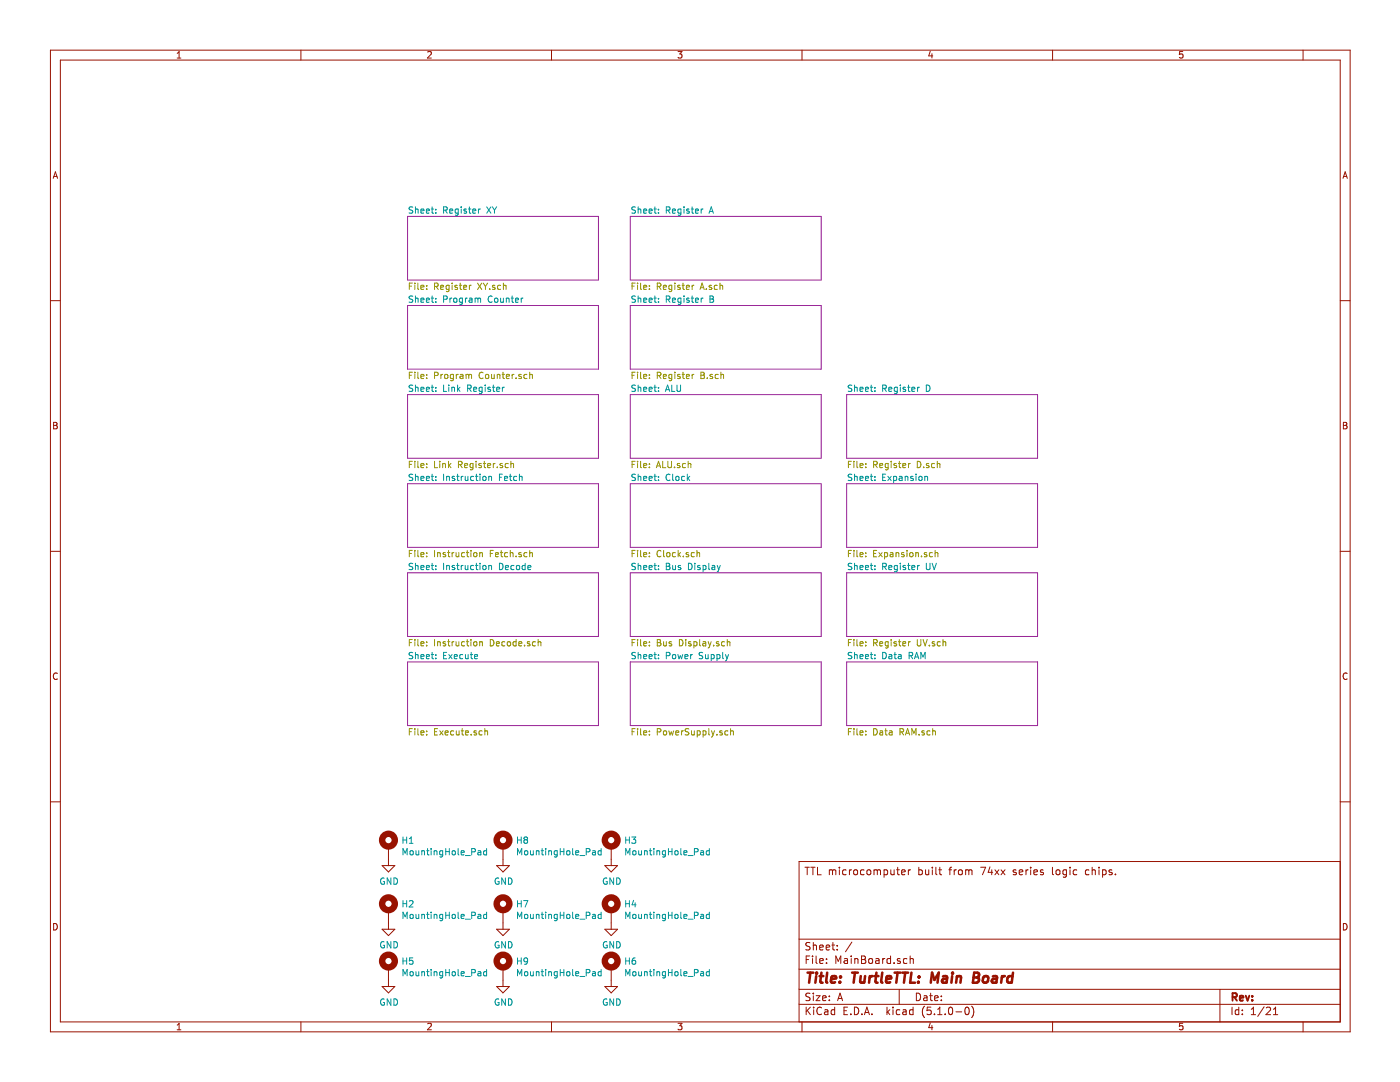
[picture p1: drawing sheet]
<svg xmlns="http://www.w3.org/2000/svg" width="279mm" height="216mm" viewBox="0 0 279 216" stroke-linecap="round" stroke-linejoin="round" font-family="sans-serif">
<g fill="none" stroke="#982296" stroke-width=".2">
<path d="M81.3 43.2h38.1v12.7h-38.1zM125.8 43.2h38.1v12.7h-38.1zM81.3 78.7h38.1v12.7h-38.1zM81.3 61h38.1v12.7h-38.1zM125.8 78.7h38.1v12.7h-38.1zM125.8 61h38.1v12.7h-38.1zM169 78.7h38.1v12.7h-38.1zM81.3 96.5h38.1v12.7h-38.1zM125.8 96.5h38.1v12.7h-38.1zM169 96.5h38.1v12.7h-38.1zM81.3 114.3h38.1v12.7h-38.1zM125.8 114.3h38.1v12.7h-38.1z"/>
<path d="M169 114.3h38.1v12.7h-38.1zM81.3 132.1h38.1v12.7h-38.1zM125.8 132.1h38.1v12.7h-38.1zM169 132.1h38.1v12.7h-38.1z"/>
</g>
<g fill="none" stroke="#009596" stroke-width=".2">
<path d="M82.4 59.1h-.5l-.2 .1v.3l.6 .3 .1 .3-.3 .2h-.5M82.4 41.4l-.5-.1-.2 .1v.4l.6 .2 .1 .3-.3 .2h-.5M82.9 41.3v1.2M82.9 59.1v1.2M82.9 41.8h.5v.7M82.9 59.6l.5-.1v.8M84 59.9l.6-.1-.1-.3h-.3l-.2 .2 .1 .6h.4M84 42.1l.6-.1-.1-.2-.3-.1-.2 .2 .1 .6h.4M85.1 59.9l.6-.1-.1-.3h-.3l-.2 .2v.6h.5M85.1 42.1l.6-.1-.1-.2-.3-.1-.2 .2v.6h.5M86.1 59.5h.4M86.1 41.7h.4"/>
<path d="M86.2 59.1v1l.3 .2M86.2 41.3v1.1l.3 .1M87 41.8v.1M87 42.4v.1M87 59.5v.2M88.5 59.7l.7-.1v-.4l-.7-.1v1.2M88.5 41.9l.7-.1v-.4l-.7-.1v1.2M88.8 41.9l.5 .6M89.7 42.1l.7-.1-.1-.2-.4-.1-.2 .2 .1 .6h.5M89.8 59.5v.8M90.2 59.5l-.4 .2M90.6 59.6l.2-.1 .3 .1 .1 .5-.1 .2-.5-.1z"/>
<path d="M91.4 41.8l-.3-.1-.3 .2 .2 .6h.4M91.4 41.7v1l-.2 .3-.3-.1M92.1 41.3v.1M92.1 41.7v.8M92.3 59.5h-.4l-.2 .2 .1 .6h.5M92.3 59.5l-.1 1.1-.1 .2-.3-.1M92.9 59.5v.8M93.1 41.8l-.3-.1-.2 .2v.2l.5 .1v.3h-.5M93.2 59.5l-.3 .2M93.5 41.7h.5M93.7 59.5h.5v.8M93.7 41.3v1.1l.3 .1"/>
<path d="M94.2 59.8l-.6 .2 .1 .3h.5M94.3 42.1l.7-.1-.1-.2-.4-.1-.2 .2 .1 .6h.5M94.8 59.6l.4-.1 .2 .2M94.8 59.5v.8M95.4 59.7l.2-.2h.3v.8M95.4 59.7v.6M95.5 41.7v.8M95.9 41.7l-.4 .2M97.1 41.3l.9 1.2M98 41.3l-.9 1.2M98.2 59.2a.56 .56 0 0 0-.8 .5 .56 .56 0 0 0 .8 .5M98.3 41.3l.4 .6"/>
<path d="M98.7 41.9v.6M98.8 59.5h.3l.3 .2-.2 .6h-.3l-.2-.2zM99.1 41.3l-.4 .6M99.9 59.5l.1 .8 .5-.1M100.5 59.5v.8M101 59.6l.5-.1 .1 .8M101 59.5v.8M102 59.5h.5M102.2 59.1v1l.3 .2M102.9 59.9l.6-.1-.1-.3h-.3l-.2 .2v.6h.5M104 59.5v.8M104.4 59.5l-.4 .2"/>
<path d="M126.8 59.1h-.5l-.2 .1v.3l.6 .3 .1 .3-.2 .2h-.5M126.8 41.4l-.5-.1-.2 .1v.4l.6 .2 .1 .3-.2 .2h-.5M127.4 59.6l.4-.1 .1 .8M127.4 41.3v1.2M127.4 59.1v1.2M127.4 41.8h.4l.1 .7M128.5 59.9l.6-.1-.1-.3h-.4l-.1 .2v.6h.5M128.5 42.1l.6-.1-.1-.2-.4-.1-.1 .2v.6h.5M129.5 59.9l.7-.1-.1-.3h-.4l-.2 .2 .1 .6h.5M129.5 42.1l.7-.1-.1-.2-.4-.1-.2 .2 .1 .6h.5M130.5 59.5h.5M130.5 41.7h.5"/>
<path d="M130.7 59.1v1l.3 .2M130.7 41.3v1.1l.3 .1M131.4 42.4v.1M131.4 41.8v.1M131.4 59.5v.2M133 59.7l.7-.1v-.4l-.7-.1v1.2M133 41.9l.7-.1v-.4l-.7-.1v1.2M133.3 41.9l.4 .6M133.3 59.7l.4 .6M134.2 59.9l.6-.1v-.3h-.4l-.2 .2v.6h.6M134.2 42.1l.6-.1v-.2l-.4-.1-.2 .2v.6h.6M135.9 59.5h-.4l-.2 .2 .1 .6h.5"/>
<path d="M135.9 59.5v1l-.3 .3-.3-.1M135.9 41.8l-.4-.1-.2 .2 .1 .6h.5M135.9 41.7v1l-.3 .3-.3-.1M136.5 41.3v.1M136.5 41.7v.8M136.5 59.1v.1M136.5 59.5v.8M137.5 59.5h-.3l-.2 .2 .1 .1 .4 .2v.3h-.5M137.5 41.8l-.3-.1-.2 .2 .1 .2 .4 .1v.3h-.5M138 59.5h.4M138 41.7h.4M138.1 59.1v1l.3 .2"/>
<path d="M138.1 41.3v1.1l.3 .1M138.8 59.9l.6-.1-.1-.3h-.3l-.2 .2v.6h.5M138.8 42.1l.6-.1-.1-.2-.3-.1-.2 .2v.6h.5M139.9 41.7v.8M139.9 59.5v.8M140.3 59.5l-.4 .2M140.3 41.7l-.4 .2M141.5 42.5l.4-1.2 .5 1.2M141.6 42.2h.6M141.7 59.1h.4l.3 .2-.3 .4 .3 .2-.1 .4h-.6zM141.7 59.7h.4M82.4 76.9l-.5-.1-.2 .2v.3l.6 .3 .1 .3-.3 .2h-.5"/>
<path d="M82.9 77.4l.5-.1v.8M82.9 76.8v1.3M84 77.7l.6-.1-.1-.3h-.3l-.2 .1 .1 .7h.4M85.1 77.7l.6-.1-.1-.3h-.3l-.2 .1v.7h.5M86.1 77.3h.4M86.2 76.8v1.1l.3 .2M87 60.2v.1M87 77.3v.1M87 78v.1M88.5 76.8v1.3h.6M89.6 76.8v.2M89.6 77.3v.8"/>
<path d="M90.2 77.4l.5-.1v.8M90.2 77.3v.8M91.3 76.8v1.3M91.4 77.6l.4 .5M91.8 77.3l-.5 .4M93.3 77.5l.7-.1v-.4l-.7-.2v1.3M93.6 77.5l.4 .6M94.5 77.7l.6-.1v-.3h-.4l-.2 .1 .1 .7h.5M96.2 77.3h-.3l-.3 .2 .1 .6h.5M96.2 77.3v1l-.2 .2h-.3M96.8 76.8v.2M96.8 77.3v.8"/>
<path d="M97.8 77.3h-.3l-.1 .1v.2l.4 .1v.4h-.4M98.3 77.3h.5M98.5 76.8v1.1l.3 .2M99.1 77.7l.6-.1v-.3h-.4l-.2 .1 .1 .7h.5M100.3 77.3v.8M100.6 77.3l-.3 .2M126.8 76.9l-.5-.1-.2 .2v.3l.6 .3 .1 .3-.2 .2h-.5M127.4 77.4l.4-.1 .1 .8M127.4 76.8v1.3M128.5 77.7l.6-.1-.1-.3h-.4l-.1 .1v.7h.5M129.5 77.7l.7-.1-.1-.3h-.4l-.2 .1 .1 .7h.5M130.5 77.3h.5"/>
<path d="M130.7 76.8v1.1l.3 .2M131.4 60.2v.1M131.4 77.3v.1M131.4 78v.1M132.8 78.1l.4-1.3 .5 1.3M132.9 77.7h.6M134.1 76.8v1.3h.6M135.1 76.8v1.1l.2 .2h.4l.1-.2v-1.1M170 76.9l-.5-.1-.2 .2v.3l.6 .3 .1 .3-.2 .2h-.5M170.5 76.8v1.3M170.5 77.4l.5-.1 .1 .8M171.6 77.7l.6-.1v-.3h-.4l-.2 .1 .1 .7h.5"/>
<path d="M172.7 77.7l.6-.1v-.3h-.4l-.2 .1 .1 .7h.5M173.7 77.3h.5M173.9 76.8v1.1l.3 .2M174.6 78v.1M174.6 77.3v.1M176.2 77.5l.6-.1v-.4l-.6-.2v1.3M176.5 77.5l.4 .6M177.4 77.7l.6-.1-.1-.3h-.3l-.2 .1v.7h.5M179.1 77.3h-.4l-.2 .2 .1 .6h.5M179.1 77.3v1l-.3 .2h-.3M179.7 76.8v.2M179.7 77.3v.8"/>
<path d="M180.7 77.3h-.3l-.2 .1 .1 .2 .4 .1v.4h-.5M181.1 77.3h.5M181.3 76.8v1.1l.3 .2M182 77.7l.6-.1-.1-.3h-.4l-.1 .1v.7h.5M183.1 77.3v.8M183.5 77.3l-.4 .2M184.9 76.8a.64 .64 0 0 1 .7 .7 .64 .64 0 0 1-.7 .6zM82.4 94.7l-.5-.1-.2 .1v.4l.6 .3 .1 .3-.3 .2-.5-.1M82.9 94.6v1.3M82.9 95.2l.5-.1v.8M84 95.5l.6-.1-.1-.3-.3-.1-.2 .2 .1 .6h.4M85.1 95.5l.6-.1-.1-.3-.3-.1-.2 .2v.6h.5"/>
<path d="M86.1 95h.4M86.2 94.6v1.1l.3 .2M87 95.1v.1M87 95.8v.1M88.5 94.6v1.3M89.1 95.2l.5-.1 .1 .8M89.1 95v.9M90.7 95.1l-.3-.1-.2 .2 .1 .2 .4 .1v.3h-.5M91.1 95h.5M91.3 94.6v1.1l.3 .2M92.1 95v.9M92.4 95l-.3 .3"/>
<path d="M92.8 95l.1 .8h.5M93.4 95v.9M94.5 95.1l-.3-.1-.3 .3 .1 .5h.5M94.9 95h.5M95.1 94.6v1.1l.3 .2M95.8 94.6v.1M95.8 95v.9M96.4 95.1l.4-.1 .2 .3-.1 .5h-.5zM97.5 95.2l.5-.1 .1 .8M97.5 95v.9M99.7 95.2h.4M100.3 94.6h-.6v1.3"/>
<path d="M100.7 95.5l.6-.1-.1-.3-.3-.1-.2 .2v.6h.5M101.7 95h.4M101.8 94.6v1.1l.3 .2M103.1 95.1l-.4-.1-.2 .3 .1 .5h.5M103.7 95.2l.4-.1 .1 .8M103.7 94.6v1.3M126.8 94.7l-.5-.1-.2 .1v.4l.6 .3 .1 .3-.2 .2-.5-.1M127.4 95.2l.4-.1 .1 .8M127.4 94.6v1.3M128.5 95.5l.6-.1-.1-.3-.4-.1-.1 .2v.6h.5M129.5 95.5l.7-.1-.1-.3-.4-.1-.2 .2 .1 .6h.5M130.5 95h.5"/>
<path d="M130.7 94.6v1.1l.3 .2M131.4 95.1v.1M131.4 95.8v.1M133.7 94.7a.56 .56 0 0 0-.8 .5 .56 .56 0 0 0 .8 .6M134.2 94.6v1.1l.2 .2M135 95.1l.5 .1-.1 .6-.3 .1-.2-.2zM136.6 95.1l-.3-.1-.3 .3 .1 .5h.5M137.2 94.6v1.3M137.3 95.4l.3 .5M137.6 95l-.4 .5M170 94.7l-.5-.1-.2 .1v.4l.6 .3 .1 .3-.2 .2-.5-.1M170.5 94.6v1.3"/>
<path d="M170.5 95.2l.5-.1 .1 .8M171.6 95.5l.6-.1v-.3l-.4-.1-.2 .2 .1 .6h.5M172.7 95.5l.6-.1v-.3l-.4-.1-.2 .2 .1 .6h.5M173.7 95h.5M173.9 94.6v1.1l.3 .2M174.6 95.1v.1M174.6 95.8v.1M176.2 95.2h.4M176.8 94.6h-.6v1.3h.6M177.2 95l.7 .9M177.9 95l-.7 .9M178.3 95.1l.4-.1 .2 .3-.1 .5h-.5"/>
<path d="M178.3 95v1.3M179.5 95.1h.5v.8M180 95.4h-.4l-.2 .2 .1 .2h.5M180.7 95.2l.4-.1 .1 .8M180.7 95v.9M182.2 95.1l-.3-.1-.2 .2 .1 .2 .4 .1v.3h-.5M182.8 94.6v.1M182.8 95v.9M183.4 95.2l.2-.2 .4 .2v.5l-.1 .1h-.5zM184.6 95.2l.4-.1 .1 .8M184.6 95v.9M82.4 112.5l-.5-.1-.2 .1v.4l.6 .2 .1 .3-.3 .3-.5-.1"/>
<path d="M82.9 112.4v1.3M82.9 113l.5-.1v.8M84 113.2l.6-.1-.1-.2-.3-.1-.2 .2 .1 .6h.4M85.1 113.2l.6-.1-.1-.2-.3-.1-.2 .2v.6h.5M86.1 112.8h.4M86.2 112.4v1.1l.3 .2M87 112.9v.1M87 113.5v.2M88.5 112.4v1.3M89.1 112.8v.9M89.1 113l.5-.1 .1 .8M90.7 112.9l-.3-.1-.2 .2 .1 .2 .4 .1v.3h-.5"/>
<path d="M91.1 112.8h.5M91.3 112.4v1.1l.3 .2M92.1 112.8v.9M92.4 112.8l-.3 .3M92.8 112.8l.1 .8 .5-.1M93.4 112.8v.9M94.5 112.9l-.3-.1-.3 .3 .1 .5h.5M94.9 112.8h.5M95.1 112.4v1.1l.3 .2M95.8 112.4v.1M95.8 112.8v.9M96.4 112.9l.4-.1 .2 .3-.1 .5-.5-.1z"/>
<path d="M97.5 112.8v.9M97.5 113l.5-.1 .1 .8M99.7 112.4a.64 .64 0 0 1 .7 .6 .64 .64 0 0 1-.7 .7zM100.9 113.2l.6-.1-.1-.2-.4-.1-.1 .2v.6h.5M102.6 112.9l-.4-.1-.2 .3 .1 .5h.5M103.2 112.9l.3-.1 .2 .3v.3l-.2 .3-.4-.3zM104.8 112.9l-.3-.1-.3 .3 .1 .5h.5M104.8 112.4v1.3M105.3 113.2l.6-.1v-.2l-.4-.1-.2 .2 .1 .6h.5M126.8 112.5l-.5-.1-.2 .1v.4l.6 .2 .1 .3-.2 .3-.5-.1M127.4 113l.4-.1 .1 .8M127.4 112.4v1.3"/>
<path d="M128.5 113.2l.6-.1-.1-.2-.4-.1-.1 .2v.6h.5M129.5 113.2l.7-.1-.1-.2-.4-.1-.2 .2 .1 .6h.5M130.5 112.8h.5M130.7 112.4v1.1l.3 .2M131.4 112.9v.1M131.4 113.5v.2M133 112.4h.4l.3 .2-.3 .4 .3 .2-.2 .5h-.5zM133 113h.4M134.2 112.8l.1 .8 .5-.1M134.8 112.8v.9M135.8 112.9l-.3-.1-.2 .2 .1 .2 .4 .1v.3h-.5M137.4 112.4a.64 .64 0 0 1 .7 .6 .64 .64 0 0 1-.7 .7z"/>
<path d="M138.7 112.4v.1M138.7 112.8v.9M139.7 112.9l-.3-.1-.2 .2 .1 .2 .4 .1v.3h-.5M140.3 112.9l.4-.1 .2 .3-.1 .5h-.5M140.3 112.8v1.3M141.5 112.4v1.1l.1 .2M142.1 112.9h.5l.1 .8M142.7 113.1l-.5 .1-.1 .2v.2h.6M143.1 112.8l.3 .9M143.4 113.7l-.3 .4M143.7 112.8l-.3 .9M170 112.5l-.5-.1-.2 .1v.4l.6 .2 .1 .3-.2 .3-.5-.1"/>
<path d="M170.5 112.4v1.3M170.5 113l.5-.1 .1 .8M171.6 113.2l.6-.1v-.2l-.4-.1-.2 .2 .1 .6h.5M172.7 113.2l.6-.1v-.2l-.4-.1-.2 .2 .1 .6h.5M173.7 112.8h.5M173.9 112.4v1.1l.3 .2M174.6 112.9v.1M174.6 113.5v.2M176.2 113.1l.6-.1v-.5l-.6-.1v1.3M176.5 113.1l.4 .6M177.4 113.2l.6-.1-.1-.2-.3-.1-.2 .2v.6h.5M179.1 112.8v1l-.3 .3-.3-.1"/>
<path d="M179.1 112.9l-.4-.1-.2 .3 .1 .5h.5M179.7 112.4v.1M179.7 112.8v.9M180.7 112.9l-.3-.1-.2 .2 .1 .2 .4 .1v.3h-.5M181.1 112.8h.5M181.3 112.4v1.1l.3 .2M182 113.2l.6-.1-.1-.2-.4-.1-.1 .2v.6h.5M183.1 112.8v.9M183.5 112.8l-.4 .3M184.9 112.4v1l.2 .3 .4-.1 .1-.2v-1M186 112.4l.4 1.3 .5-1.3M82.4 130.3l-.5-.1-.2 .1v.4l.6 .2 .1 .3-.3 .2h-.5"/>
<path d="M82.9 130.2v1.2M82.9 130.7h.5v.7M84 131l.6-.1-.1-.2-.3-.1-.2 .2 .1 .6h.4M85.1 131l.6-.1-.1-.2-.3-.1-.2 .2v.6h.5M86.1 130.6h.4M86.2 130.2v1.1l.3 .1M87 130.7v.1M87 131.3v.1M88.5 130.8h.5M89.1 130.2h-.6v1.2h.6M89.6 130.6l.6 .8M90.2 130.6l-.6 .8"/>
<path d="M90.7 131l.6-.1-.1-.2-.4-.1-.1 .2v.6h.5M92.3 130.7l-.3-.1-.2 .2 .1 .6h.4M92.9 130.6v.8l.5-.1M93.4 130.6v.8M93.9 130.6h.4M94 130.2v1.1l.3 .1M94.7 131l.6-.1v-.2l-.4-.1-.2 .2 .1 .6h.5M126.8 130.3l-.5-.1-.2 .1v.4l.6 .2 .1 .3-.2 .2h-.5M127.4 130.7h.4l.1 .7M127.4 130.2v1.2M128.5 131l.6-.1-.1-.2-.4-.1-.1 .2v.6h.5M129.5 131l.7-.1-.1-.2-.4-.1-.2 .2 .1 .6h.5"/>
<path d="M130.5 130.6h.5M130.7 130.2v1.1l.3 .1M131.4 130.7v.1M131.4 131.3v.1M133 130.8l.7-.1v-.4l-.7-.1v1.2M134.2 130.7h.6l.1 .1-.1 .6-.6-.1zM135.3 130.6l.2 .8 .3-.6 .2 .6 .3-.8M136.7 131l.6-.1-.1-.2-.3-.1-.2 .2v.6h.5M137.8 130.6v.8M138.2 130.6l-.4 .2M140.2 130.3l-.4-.1-.2 .1v.4l.6 .3v.2l-.2 .2h-.5M140.8 130.6v.8l.5-.1"/>
<path d="M141.3 130.6v.8M141.9 130.7l.4-.1 .3 .2-.2 .6h-.5M141.9 130.6v1.3M143.1 130.7l.3-.1 .3 .2-.1 .6h-.5M143.1 130.6v1.3M144.2 130.2v1.1l.2 .1M144.8 130.6l.3 .8M145.1 131.4l-.3 .5M145.4 130.6l-.3 .8M170 130.3l-.5-.1-.2 .1v.4l.6 .2 .1 .3-.2 .2h-.5M170.5 130.2v1.2M170.5 130.7h.5l.1 .7"/>
<path d="M171.6 131l.6-.1v-.2l-.4-.1-.2 .2 .1 .6h.5M172.7 131l.6-.1v-.2l-.4-.1-.2 .2 .1 .6h.5M173.7 130.6h.5M173.9 130.2v1.1l.3 .1M174.6 130.7v.1M174.6 131.3v.1M176.2 130.2a.64 .64 0 0 1 .7 .6 .64 .64 0 0 1-.7 .6zM177.4 130.7h.5l.1 .7M178 130.9l-.4 .1-.2 .1v.3h.6M178.4 130.6h.5M178.6 130.2v1.1l.3 .1M179.3 130.7h.5l.1 .7"/>
<path d="M179.9 130.9l-.5 .1-.1 .1v.3h.6M181.4 130.8l.7-.1v-.4l-.7-.1v1.2M181.7 130.8l.4 .6M182.5 131.4l.4-1.2 .5 1.2M182.6 131.1h.6M183.8 131.4v-1.2l.4 .9 .4-.9v1.2M76.7 175.3a.59 .59 0 0 0-.8 .5 .59 .59 0 0 0 .8 .6v-.5h-.2M78 175.2v1.3l-.7-1.3v1.3M78.6 175.2a.64 .64 0 0 1 .7 .6 .64 .64 0 0 1-.7 .7zM80.4 167v1.3M80.4 170.6v-1.3l.5 .9 .4-.9v1.3M80.4 179.7v1.3"/>
<path d="M80.4 167.6h.8M81.2 167v1.3M81.2 179.7v1.3M81.7 168.3h.7M81.7 167.4l.4-.4v1.3M81.7 179.8l.5-.1 .2 .4-.8 .9h.8M81.9 169.8l.5 .1 .1 .5-.1 .1h-.5zM83 169.7l.1 .8h.5M83.6 169.7v.9M84.2 169.9l.5-.1v.8M84.2 169.7v.9M85.1 169.7h.5"/>
<path d="M85.3 169.3v1.1l.3 .2M86 169.3v.1M86 169.7v.9M86.6 169.9l.5-.1 .1 .8M86.6 169.7v.9M88.3 169.8l-.3-.1-.3 .3 .2 .5h.4M88.3 169.7v1.1l-.2 .2-.3-.1M89 169.3v1.3M89 169.9h.7M89.7 169.3v1.3M90.3 169.8l.3-.1 .3 .3-.1 .5h-.5zM91.4 169.3v1.1l.2 .2"/>
<path d="M92 170.2l.6-.1v-.3l-.4-.1-.2 .2 .1 .6h.5M92.9 170.7h1M94.1 170l.7-.1v-.5l-.7-.1v1.3M95.4 169.8h.5l.1 .8M96 170.1h-.5l-.1 .2v.2h.6M97.1 169.8l-.3-.1-.3 .3 .1 .5h.5M97.1 169.3v1.3M99.5 175.3a.59 .59 0 0 0-.7 .5 .59 .59 0 0 0 .7 .6l.1-.5h-.3M100.9 175.2v1.3l-.8-1.3v1.3M101.5 175.2a.64 .64 0 0 1 .7 .6 .64 .64 0 0 1-.7 .7zM103.3 167.6h.7M103.3 167v1.3"/>
<path d="M103.3 170.6v-1.3l.4 .9 .4-.9v1.3M103.3 179.7v1.3M104 167v1.3M104 179.7v1.3M104.5 179.7h.8l-.5 1.3M104.8 169.8l.5 .1v.5l-.1 .1h-.5zM104.8 167.6l-.2 .2v.2l.2 .3 .4-.1 .1-.2-.1-.3-.2-.1M104.8 167.6l-.2-.3 .2-.3 .4 .1v.3l-.2 .2M104.8 167.6h.2M105.9 169.7v.8h.5M106.4 169.7v.9M107 169.9l.5-.1 .1 .8"/>
<path d="M107 169.7v.9M108 169.7h.5M108.2 169.3v1.1l.3 .2M108.9 169.3v.1M108.9 169.7v.9M109.5 169.9l.5-.1 .1 .8M109.5 169.7v.9M111.2 169.8l-.3-.1-.3 .3 .1 .5h.5M111.2 169.7v1.1l-.2 .2-.4-.1M111.8 169.9h.7M111.8 169.3v1.3M112.5 169.3v1.3"/>
<path d="M113.2 169.8l.3-.1 .2 .3-.1 .5h-.5zM114.3 169.3v1.1l.2 .2M114.9 170.2l.6-.1-.1-.3-.3-.1-.2 .2v.6h.5M115.7 170.7h1M117 170l.7-.1v-.5l-.7-.1v1.3M118.3 169.8h.5v.8M118.8 170.1h-.4l-.2 .2 .1 .2h.5M120 169.8l-.4-.1-.2 .3 .1 .5h.5M120 169.3v1.3M121.1 175.3a.59 .59 0 0 0-.7 .5 .59 .59 0 0 0 .7 .6l.1-.5h-.3M122.5 175.2v1.3l-.8-1.3v1.3M123.1 175.2a.64 .64 0 0 1 .7 .6 .64 .64 0 0 1-.7 .7z"/>
<path d="M124.9 167.6h.7M124.9 167v1.3M124.9 170.6v-1.3l.4 .9 .4-.9v1.3M124.9 179.7v1.3M125.6 167v1.3M125.6 179.7v1.3M126.1 167h.8l-.5 .5 .4 .1v.5l-.2 .2-.5-.2M126.4 169.8l.5 .1v.5l-.1 .1h-.5zM126.4 179.7l-.3 .8h.8M127.5 169.7v.8h.5M128 169.7v.9M128.6 169.9l.5-.1 .1 .8"/>
<path d="M128.6 169.7v.9M129.6 169.7h.5M129.8 169.3v1.1l.3 .2M130.5 169.3v.1M130.5 169.7v.9M131.1 169.9l.5-.1 .1 .8M131.1 169.7v.9M132.8 169.8l-.4-.1-.2 .3 .1 .5h.5M132.8 169.7v1.1l-.3 .2-.3-.1M133.4 169.9h.7M133.4 169.3v1.3M134.1 169.3v1.3"/>
<path d="M134.8 169.8l.3-.1 .2 .3-.1 .5h-.5zM135.9 169.3v1.1l.1 .2M136.5 170.2l.6-.1-.1-.3-.3-.1-.2 .2v.6h.5M137.3 170.7h1M138.6 170l.7-.1v-.5l-.7-.1v1.3M139.9 169.8h.4l.1 .8M140.4 170.1h-.4l-.2 .2 .1 .2h.5M141.6 169.8l-.4-.1-.2 .3 .1 .5h.5M141.6 169.3v1.3M76.7 188a.59 .59 0 0 0-.8 .5 .59 .59 0 0 0 .8 .6v-.5h-.2M76.7 199.4a.59 .59 0 0 0-.8 .6 .59 .59 0 0 0 .8 .5v-.4h-.2M78 187.9v1.3l-.7-1.3v1.3"/>
<path d="M78 199.3v1.3l-.7-1.3v1.3M78.6 187.9a.64 .64 0 0 1 .7 .6 .64 .64 0 0 1-.7 .7zM78.6 199.3a.64 .64 0 0 1 .7 .6 .64 .64 0 0 1-.7 .7zM80.4 183.3v-1.3l.5 .9 .4-.9v1.3M80.4 191.1v1.3M80.4 194.7v-1.3l.5 1 .4-1v1.3M80.4 180.3h.8M80.4 191.7h.8M81.2 191.1v1.3M81.9 182.5l.5 .1 .1 .5-.1 .1h-.5zM81.9 193.9l.5 .1 .1 .5-.1 .2-.5-.1zM82.4 191.1h-.6l-.1 .6 .2-.1 .5 .1v.6l-.2 .1-.5-.1"/>
<path d="M83 182.4l.1 .8h.5M83 193.9l.1 .8 .5-.1M83.6 182.4v.9M83.6 193.9v.8M84.2 182.4v.9M84.2 193.9v.8M84.2 182.6l.5-.1v.8M84.2 194l.5-.1v.8M85.1 182.4h.5M85.1 193.9h.5M85.3 182v1.1l.3 .2M85.3 193.4v1.1l.3 .2"/>
<path d="M86 182v.1M86 182.4v.9M86 193.4v.2M86 193.9v.8M86.6 182.4v.9M86.6 193.9v.8M86.6 182.6l.5-.1 .1 .8M86.6 194l.5-.1 .1 .8M88.3 182.4v1.1l-.2 .2-.3-.1M88.3 193.9v1l-.2 .2h-.3M88.3 182.5l-.3-.1-.3 .3 .2 .5h.4M88.3 193.9h-.3l-.3 .2 .2 .6h.4"/>
<path d="M89 182v1.3M89 193.4v1.3M89 182.6h.7M89 194.1h.7M89.7 182v1.3M89.7 193.4v1.3M90.3 182.5l.3-.1 .3 .3-.1 .5h-.5zM90.3 193.9h.3l.3 .2-.1 .6-.5-.1zM91.4 182v1.1l.2 .2M91.4 193.4v1.1l.2 .2M92 182.9l.6-.1v-.3l-.4-.1-.2 .2 .1 .6h.5M92 194.3l.6-.1v-.3h-.4l-.2 .2 .1 .6h.5"/>
<path d="M92.9 183.4h1M92.9 194.8h1M94.1 182.7l.7-.1v-.5l-.7-.1v1.3M94.1 194.1l.7-.1v-.4l-.7-.2v1.3M95.4 182.5h.5l.1 .8M95.4 193.9h.5l.1 .8M96 182.8h-.5l-.1 .2v.2h.6M96 194.2h-.5l-.1 .2v.3h.6M97.1 182v1.3M97.1 193.4v1.3M97.1 182.5l-.3-.1-.3 .3 .1 .5h.5M97.1 193.9h-.3l-.3 .2 .1 .6h.5"/>
<path d="M99.5 188a.59 .59 0 0 0-.7 .5 .59 .59 0 0 0 .7 .6l.1-.5h-.3M99.5 199.4a.59 .59 0 0 0-.7 .6 .59 .59 0 0 0 .7 .5l.1-.4h-.3M100.9 187.9v1.3l-.8-1.3v1.3M100.9 199.3v1.3l-.8-1.3v1.3M101.5 187.9a.64 .64 0 0 1 .7 .6 .64 .64 0 0 1-.7 .7zM101.5 199.3a.64 .64 0 0 1 .7 .6 .64 .64 0 0 1-.7 .7zM103.3 180.3h.7M103.3 191.7h.7M103.3 183.3v-1.3l.4 .9 .4-.9v1.3M103.3 191.1v1.3M103.3 194.7v-1.3l.4 1 .4-1v1.3M104 191.1v1.3"/>
<path d="M104.8 182.5l.5 .1v.5l-.1 .1h-.5zM104.8 193.9l.5 .1v.5l-.1 .2-.5-.1zM105.3 191.7l-.3 .2h-.3l-.1-.2v-.3l.2-.3h.2l.3 .3a.88 .88 0 0 1-.3 1h-.3M105.9 182.4v.8h.5M105.9 193.9v.8l.5-.1M106.4 182.4v.9M106.4 193.9v.8M107 182.6l.5-.1 .1 .8M107 194l.5-.1 .1 .8M107 182.4v.9M107 193.9v.8M108 182.4h.5"/>
<path d="M108 193.9h.5M108.2 182v1.1l.3 .2M108.2 193.4v1.1l.3 .2M108.9 182v.1M108.9 182.4v.9M108.9 193.4v.2M108.9 193.9v.8M109.5 182.6l.5-.1 .1 .8M109.5 194l.5-.1 .1 .8M109.5 182.4v.9M109.5 193.9v.8M111.2 182.5l-.3-.1-.3 .3 .1 .5h.5"/>
<path d="M111.2 182.4v1.1l-.2 .2-.4-.1M111.2 193.9h-.3l-.3 .2 .1 .6h.5M111.2 193.9v1l-.2 .2h-.4M111.8 182.6h.7M111.8 194.1h.7M111.8 182v1.3M111.8 193.4v1.3M112.5 182v1.3M112.5 193.4v1.3M113.2 182.5l.3-.1 .2 .3-.1 .5h-.5zM113.2 193.9h.3l.2 .2-.1 .6-.5-.1zM114.3 182v1.1l.2 .2"/>
<path d="M114.3 193.4v1.1l.2 .2M114.9 182.9l.6-.1-.1-.3-.3-.1-.2 .2v.6h.5M114.9 194.3l.6-.1-.1-.3h-.3l-.2 .2v.6h.5M115.7 183.4h1M115.7 194.8h1M117 182.7l.7-.1v-.5l-.7-.1v1.3M117 194.1l.7-.1v-.4l-.7-.2v1.3M118.3 182.5h.5v.8M118.3 193.9h.5v.8M118.8 182.8h-.4l-.2 .2 .1 .2h.5M118.8 194.2h-.4l-.2 .2 .1 .3h.5M120 182.5l-.4-.1-.2 .3 .1 .5h.5"/>
<path d="M120 193.9h-.4l-.2 .2 .1 .6h.5M120 182v1.3M120 193.4v1.3M121.1 188a.59 .59 0 0 0-.7 .5 .59 .59 0 0 0 .7 .6l.1-.5h-.3M121.1 199.4a.59 .59 0 0 0-.7 .6 .59 .59 0 0 0 .7 .5l.1-.4h-.3M122.5 187.9v1.3l-.8-1.3v1.3M122.5 199.3v1.3l-.8-1.3v1.3M123.1 187.9a.64 .64 0 0 1 .7 .6 .64 .64 0 0 1-.7 .7zM123.1 199.3a.64 .64 0 0 1 .7 .6 .64 .64 0 0 1-.7 .7zM124.9 183.3v-1.3l.4 .9 .4-.9v1.3M124.9 191.1v1.3M124.9 194.7v-1.3l.4 1 .4-1v1.3"/>
<path d="M124.9 180.3h.7M124.9 191.7h.7M125.6 191.1v1.3M126.4 182.5l.5 .1v.5l-.1 .1h-.5zM126.4 193.9l.5 .1v.5l-.1 .2-.5-.1zM126.8 191.1h-.3a.79 .79 0 0 0-.1 1.3l.4-.1v-.6l-.4-.1-.3 .3M126.8 180.1v.9M127.5 182.4v.8h.5M127.5 193.9v.8l.5-.1M128 182.4v.9M128 193.9v.8M128.6 182.6l.5-.1 .1 .8"/>
<path d="M128.6 182.4v.9M128.6 193.9v.8M128.6 194l.5-.1 .1 .8M129.6 182.4h.5M129.6 193.9h.5M129.8 182v1.1l.3 .2M129.8 193.4v1.1l.3 .2M130.5 182v.1M130.5 182.4v.9M130.5 193.4v.2M130.5 193.9v.8M131.1 182.4v.9"/>
<path d="M131.1 193.9v.8M131.1 182.6l.5-.1 .1 .8M131.1 194l.5-.1 .1 .8M132.8 182.4v1.1l-.3 .2-.3-.1M132.8 193.9v1l-.3 .2h-.3M132.8 182.5l-.4-.1-.2 .3 .1 .5h.5M132.8 193.9h-.4l-.2 .2 .1 .6h.5M133.4 182v1.3M133.4 193.4v1.3M133.4 182.6h.7M133.4 194.1h.7M134.1 182v1.3"/>
<path d="M134.1 193.4v1.3M134.8 182.5l.3-.1 .2 .3-.1 .5h-.5zM134.8 193.9h.3l.2 .2-.1 .6-.5-.1zM135.9 182v1.1l.1 .2M135.9 193.4v1.1l.1 .2M136.5 182.9l.6-.1-.1-.3-.3-.1-.2 .2v.6h.5M136.5 194.3l.6-.1-.1-.3h-.3l-.2 .2v.6h.5M137.3 183.4h1M137.3 194.8h1M138.6 182.7l.7-.1v-.5l-.7-.1v1.3M138.6 194.1l.7-.1v-.4l-.7-.2v1.3M139.9 182.5h.4l.1 .8"/>
<path d="M139.9 193.9h.4l.1 .8M140.4 194.2h-.4l-.2 .2 .1 .3h.5M140.4 182.8h-.4l-.2 .2 .1 .2h.5M141.6 182v1.3M141.6 193.4v1.3M141.6 182.5l-.4-.1-.2 .3 .1 .5h.5M141.6 193.9h-.4l-.2 .2 .1 .6h.5"/>
</g>
<g fill="none" stroke="#969400" stroke-width=".2">
<path d="M81.7 57.1h.4M82.3 56.5h-.6v1.3M82.8 56.5v.1M82.8 56.9v.9M83.4 56.5v1.1l.2 .2M84 57.3l.6-.1-.1-.2-.3-.1-.2 .2 .1 .6h.4M85.1 57v.1M85.1 57.6v.2M86.7 57.1h.6l.2-.2-.1-.3-.7-.1v1.3M87 57.1l.5 .7M87.9 57.3l.6-.1v-.2l-.4-.1-.2 .2 .1 .6h.5M89.6 57l-.3-.1-.3 .2 .1 .6h.5"/>
<path d="M89.6 56.9v1.2l-.2 .1-.3-.1M90.2 56.5v.1M90.2 56.9v.9M91.3 57l-.3-.1-.2 .2v.2l.5 .1v.3h-.5M91.7 56.9h.5M91.9 56.5v1.1l.3 .2M92.5 57.3l.6-.1v-.2l-.4-.1-.2 .2 .1 .6h.5M93.7 56.9v.9M94 56.9l-.3 .2M95.3 56.5l.8 1.3M96.1 56.5l-.8 1.3M96.4 56.5l.5 .6"/>
<path d="M96.9 57.1v.7M97.3 56.5l-.4 .6M97.7 57.6v.2M98.8 57l-.3-.1-.2 .2v.2l.5 .1v.3h-.5M99.9 57l-.4-.1-.2 .2 .1 .6h.5M100.5 57h.4l.1 .8M100.5 56.5v1.3M126.1 57.1h.5M126.8 56.5h-.7v1.3M127.2 56.5v.1M127.2 56.9v.9M127.8 56.5v1.1l.2 .2"/>
<path d="M128.5 57.3l.6-.1-.1-.2-.4-.1-.1 .2v.6h.5M129.6 57.6v.2M129.6 57v.1M131.2 57.1h.6l.1-.2-.1-.3-.6-.1v1.3M131.5 57.1l.4 .7M132.4 57.3l.6-.1-.1-.2-.3-.1-.2 .2v.6h.5M134.1 57l-.4-.1-.2 .2 .1 .6h.5M134.1 56.9l-.1 1.2-.2 .1-.3-.1M134.7 56.5v.1M134.7 56.9v.9M135.7 57l-.3-.1-.2 .2 .1 .2 .4 .1v.3h-.5M136.1 56.9h.5"/>
<path d="M136.3 56.5v1.1l.3 .2M137 57.3l.6-.1-.1-.2-.3-.1-.2 .2v.6h.5M138.1 56.9v.9M138.5 56.9l-.4 .2M139.7 57.8l.4-1.3 .4 1.3M139.8 57.4h.6M141 57.6v.2M142 57l-.3-.1-.2 .2 .1 .2 .4 .1v.3h-.5M143.1 57l-.3-.1-.2 .2 .1 .6h.4M143.7 57h.5v.8M143.7 56.5v1.3M81.7 74.9h.4"/>
<path d="M82.3 74.3h-.6v1.2M82.8 74.3v.1M82.8 74.7v.8M83.4 74.3v1.1l.2 .1M84 75.1l.6-.1-.1-.2-.3-.1-.2 .2 .1 .6h.4M85.1 75.4v.1M85.1 74.8v.1M86.7 74.9h.6l.2-.2-.1-.3-.7-.1v1.2M88 74.7v.8M88.3 74.7l-.3 .2M88.8 74.8l.3-.1 .3 .2-.1 .6-.5-.1zM90.5 74.8l-.4-.1-.2 .2 .1 .6h.5"/>
<path d="M90.5 74.7v1l-.3 .3-.3-.1M91.1 74.7v.8M91.4 74.7l-.3 .2M91.9 74.8h.4l.1 .7M92.4 75l-.4 .1-.2 .1 .1 .3h.5M93 74.8l.4-.1 .2 .2M93 74.7v.8M93.6 74.9l.1-.2 .3 .1 .1 .7M93.6 74.9v.6M96.4 74.4a.56 .56 0 0 0-.8 .5 .56 .56 0 0 0 .8 .5M96.9 74.8l.2-.1 .4 .1v.5l-.1 .2-.5-.1zM98.1 74.7l.1 .8 .4-.1"/>
<path d="M98.6 74.7v.8M99.2 74.8h.5l.1 .7M99.2 74.7v.8M100.2 74.7h.5M100.4 74.3v1.1l.3 .1M101 75.1l.7-.1-.1-.2-.4-.1-.2 .2 .1 .6h.5M102.2 74.7v.8M102.6 74.7l-.4 .2M103 75.4v.1M104 74.8l-.3-.1-.2 .2 .1 .2 .4 .1v.3h-.5M105.2 74.8l-.4-.1-.2 .2 .1 .6h.5M105.7 74.8h.5l.1 .7"/>
<path d="M105.7 74.3v1.2M126.1 74.9h.5M126.8 74.3h-.7v1.2M127.2 74.3v.1M127.2 74.7v.8M127.8 74.3v1.1l.2 .1M128.5 75.1l.6-.1-.1-.2-.4-.1-.1 .2v.6h.5M129.6 74.8v.1M129.6 75.4v.1M131.2 74.9h.6l.1-.2-.1-.3-.6-.1v1.2M131.5 74.9l.4 .6M132.4 75.1l.6-.1-.1-.2-.3-.1-.2 .2v.6h.5"/>
<path d="M134.1 74.8l-.4-.1-.2 .2 .1 .6h.5M134.1 74.7l-.1 1.1-.2 .2-.3-.1M134.7 74.3v.1M134.7 74.7v.8M135.7 74.8l-.3-.1-.2 .2 .1 .2 .4 .1v.3h-.5M136.1 74.7h.5M136.3 74.3v1.1l.3 .1M137 75.1l.6-.1-.1-.2-.3-.1-.2 .2v.6h.5M138.1 74.7v.8M138.5 74.7l-.4 .2M139.9 74.9h.4M139.9 74.3l.6 .1v.2l-.2 .3 .3 .2-.1 .4h-.6z"/>
<path d="M141.2 75.4v.1M142.2 74.8l-.3-.1-.2 .2 .1 .2 .4 .1v.3h-.5M143.3 74.8l-.3-.1-.3 .2 .2 .6h.4M143.9 74.8h.5v.7M143.9 74.3v1.2M81.7 92.7h.4M82.3 92h-.6v1.3M82.8 92v.2M82.8 92.5v.8M83.4 92v1.1l.2 .2M84 92.9l.6-.1-.1-.3h-.3l-.2 .2 .1 .6h.4M85.1 92.5v.2"/>
<path d="M85.1 93.2v.1M86.7 92v1.3h.6M87.8 92v.2M87.8 92.5v.8M88.3 92.6l.5-.1 .1 .8M88.3 92.5v.8M89.5 92v1.3M89.6 92.8l.4 .5M90 92.5l-.5 .5M91.5 92.7h.6l.1-.2v-.3l-.7-.2v1.3M91.8 92.7l.4 .6M92.7 92.9l.6-.1-.1-.3h-.3l-.2 .2 .1 .6h.4"/>
<path d="M94.4 92.5h-.4l-.2 .2 .1 .6h.5M94.4 92.5l-.1 1.1-.1 .2-.3-.1M95 92v.2M95 92.5v.8M96 92.5h-.3l-.1 .2v.1l.4 .2v.3h-.4M96.4 92.5h.5M96.7 92v1.1l.2 .2M97.3 92.9l.6-.1-.1-.3h-.3l-.2 .2 .1 .6h.4M98.5 92.5v.8M98.8 92.5l-.3 .2M99.2 93.2v.1M100.3 92.5h-.3l-.2 .2 .1 .1 .4 .2v.3h-.5"/>
<path d="M101.4 92.5h-.4l-.2 .2 .1 .6h.5M102 92.6l.4-.1 .1 .8M102 92v1.3M126.1 92.7h.5M126.8 92h-.7v1.3M127.2 92v.2M127.2 92.5v.8M127.8 92v1.1l.2 .2M128.5 92.9l.6-.1-.1-.3h-.4l-.1 .2v.6h.5M129.6 92.5v.2M129.6 93.2v.1M131 93.3l.4-1.3 .4 1.3"/>
<path d="M131.1 93h.6M132.3 92v1.3h.6M133.3 92v1.1l.2 .2h.4l.1-.2v-1.1M134.6 93.2v.1M135.6 92.5h-.3l-.1 .2v.1l.4 .2v.3h-.4M136.8 92.5h-.4l-.2 .2 .1 .6h.5M137.3 92.6l.5-.1 .1 .8M137.3 92v1.3M169.3 92.7h.5M169.9 92h-.6v1.3M170.4 92v.2M170.4 92.5v.8"/>
<path d="M171 92v1.1l.2 .2M171.6 92.9l.6-.1v-.3h-.4l-.2 .2 .1 .6h.5M172.8 93.2v.1M172.8 92.5v.2M174.4 92.7h.6l.1-.2-.1-.3-.6-.2v1.3M174.7 92.7l.4 .6M175.6 92.9l.6-.1-.1-.3h-.4l-.1 .2v.6h.5M177.2 92.5h-.3l-.2 .2 .1 .6h.4M177.2 92.5v1.1l-.2 .2-.3-.1M177.9 92v.2M177.9 92.5v.8M178.9 92.5h-.3l-.2 .2 .1 .1 .4 .2v.3h-.5"/>
<path d="M179.3 92.5h.5M179.5 92v1.1l.3 .2M180.2 92.9l.6-.1-.1-.3h-.4l-.1 .2v.6h.5M181.3 92.5v.8M181.7 92.5l-.4 .2M183.1 92a.64 .64 0 0 1 .7 .7 .64 .64 0 0 1-.7 .6zM184.3 93.2v.1M185.3 92.5h-.3l-.1 .2v.1l.4 .2v.3h-.4M186.5 92.5h-.4l-.2 .2 .1 .6h.5M187.1 92.6l.4-.1 .1 .8M187.1 92v1.3M81.7 110.4h.4"/>
<path d="M82.3 109.8h-.6v1.3M82.8 109.8v.2M82.8 110.3v.8M83.4 109.8v1.1l.2 .2M84 110.7l.6-.1-.1-.3h-.3l-.2 .1 .1 .6h.4M85.1 110.3v.1M85.1 111v.1M86.7 109.8v1.3M87.3 110.4l.5-.1 .1 .8M87.3 110.3v.8M88.9 110.3h-.3l-.2 .1 .1 .2 .4 .1v.3h-.5M89.3 110.3h.5"/>
<path d="M89.5 109.8v1.1l.3 .2M90.2 110.3v.8M90.6 110.3l-.4 .2M91 110.3l.1 .7h.5M91.6 110.3v.8M92.7 110.3h-.4l-.2 .2 .1 .5h.5M93.1 110.3h.5M93.2 109.8v1.1l.4 .2M94 109.8v.2M94 110.3v.8M94.6 110.3l.5 .1v.6l-.3 .1-.3-.2zM95.7 110.4l.5-.1 .1 .8"/>
<path d="M95.7 110.3v.8M97.8 110.4h.5M98.5 109.8h-.7v1.3M98.9 110.7l.6-.1-.1-.3h-.3l-.2 .1v.6h.5M99.9 110.3h.4M100 109.8v1.1l.3 .2M101.3 110.3h-.4l-.2 .2 .1 .5h.5M101.8 110.4l.5-.1 .1 .8M101.8 109.8v1.3M103 111v.1M104 110.3h-.3l-.2 .1 .1 .2 .4 .1v.3h-.5M105.2 110.3h-.4l-.2 .2 .1 .5h.5"/>
<path d="M105.7 109.8v1.3M105.7 110.4l.5-.1 .1 .8M126.1 110.4h.5M126.8 109.8h-.7v1.3M127.2 109.8v.2M127.2 110.3v.8M127.8 109.8v1.1l.2 .2M128.5 110.7l.6-.1-.1-.3h-.4l-.1 .1v.6h.5M129.6 110.3v.1M129.6 111v.1M131.9 110a.56 .56 0 0 0-.7 0 .56 .56 0 0 0 0 .8l.3 .3 .4-.1M132.4 109.8v1.1l.2 .2"/>
<path d="M133.1 110.4l.2-.1 .4 .1v.5l-.1 .1h-.5zM134.8 110.3h-.4l-.2 .2 .1 .5h.5M135.3 109.8v1.3M135.5 110.6l.3 .5M135.8 110.3l-.5 .4M136.4 111v.1M137.4 110.3h-.3l-.2 .1 .1 .2 .4 .1v.3h-.5M138.6 110.3h-.4l-.2 .2 .1 .5h.5M139.1 110.4l.5-.1v.8M139.1 109.8v1.3M169.3 110.4h.5M169.9 109.8h-.6v1.3"/>
<path d="M170.4 109.8v.2M170.4 110.3v.8M171 109.8v1.1l.2 .2M171.6 110.7l.6-.1v-.3h-.4l-.2 .1 .1 .6h.5M172.8 110.3v.1M172.8 111v.1M174.4 110.4h.4M175 109.8h-.6v1.3h.6M175.4 110.3l.7 .8M176.1 110.3l-.7 .8M176.5 110.3h.4l.2 .2-.1 .5h-.5M176.5 110.3v1.2"/>
<path d="M177.7 110.3h.5v.8M178.2 110.6h-.4l-.2 .2 .1 .2h.5M178.8 110.4l.5-.1 .1 .8M178.8 110.3v.8M180.4 110.3h-.3l-.2 .1 .1 .2 .4 .1v.3h-.5M181 109.8v.2M181 110.3v.8M181.7 110.3h.3l.2 .2-.1 .5-.3 .1-.3-.2zM182.8 110.4l.4-.1 .1 .8M182.8 110.3v.8M183.9 111v.1M184.9 110.3h-.3l-.1 .1v.2l.4 .1v.3h-.4"/>
<path d="M186.1 110.3h-.4l-.2 .2 .1 .5h.5M186.6 110.4l.5-.1 .1 .8M186.6 109.8v1.3M81.7 128.2h.4M82.3 127.6h-.6v1.3M82.8 127.6v.1M82.8 128v.9M83.4 127.6v1.1l.2 .2M84 128.4l.6-.1-.1-.2-.3-.1-.2 .2 .1 .6h.4M85.1 128.1v.1M85.1 128.8v.1M86.7 127.6v1.3"/>
<path d="M87.3 128v.9M87.3 128.2l.5-.1 .1 .8M88.9 128.1l-.3-.1-.2 .2 .1 .2 .4 .1v.3h-.5M89.3 128h.5M89.5 127.6v1.1l.3 .2M90.2 128v.9M90.6 128l-.4 .3M91 128l.1 .8h.5M91.6 128v.9M92.7 128.1l-.4-.1-.2 .3 .1 .5h.5M93.1 128h.5M93.2 127.6v1.1l.4 .2"/>
<path d="M94 127.6v.1M94 128v.9M94.6 128.1l.5 .1v.6l-.3 .1-.3-.2zM95.7 128v.9M95.7 128.2l.5-.1 .1 .8M97.8 127.6a.64 .64 0 0 1 .8 .6 .64 .64 0 0 1-.8 .7zM99.1 128.4l.6-.1-.1-.2-.4-.1-.1 .2v.6h.5M100.7 128.1l-.3-.1-.2 .3 .1 .5h.4M101.4 128.1l.3-.1 .2 .3-.1 .5-.3 .1-.3-.2zM103 127.6v1.3M103 128.1l-.4-.1-.2 .3 .1 .5h.5M103.5 128.4l.6-.1v-.2l-.4-.1-.2 .2 .1 .6h.5"/>
<path d="M104.7 128.8v.1M105.7 128.1l-.3-.1-.2 .2 .1 .2 .4 .1v.3h-.5M106.9 128.1l-.4-.1-.2 .3 .1 .5h.5M107.4 128.2l.5-.1 .1 .8M107.4 127.6v1.3M126.1 128.2h.5M126.8 127.6h-.7v1.3M127.2 127.6v.1M127.2 128v.9M127.8 127.6v1.1l.2 .2M128.5 128.4l.6-.1-.1-.2-.4-.1-.1 .2v.6h.5M129.6 128.1v.1"/>
<path d="M129.6 128.8v.1M131.2 128.2h.4M131.2 127.6l.6 .1v.3l-.2 .2 .3 .2-.1 .4-.6 .1zM132.4 128l.1 .8h.5M133 128v.9M134 128.1l-.3-.1-.2 .2 .1 .2 .4 .1v.3h-.5M135.6 127.6a.64 .64 0 0 1 .7 .6 .64 .64 0 0 1-.7 .7zM136.9 127.6v.1M136.9 128v.9M137.9 128.1l-.3-.1-.2 .2 .1 .2 .4 .1v.3h-.5M138.5 128.1l.3-.1 .3 .3-.1 .5h-.5M138.5 128v1.3"/>
<path d="M139.6 127.6v1.1l.2 .2M140.3 128.1h.5v.8M140.8 128.3l-.4 .1-.2 .2 .2 .3 .4-.1M141.3 128l.3 .9M141.6 128.9l-.3 .4M141.9 128l-.3 .9M142.4 128.8v.1M143.4 128.1l-.3-.1-.1 .2v.2l.4 .1v.3h-.4M144.6 128.1l-.4-.1-.2 .3 .1 .5h.5M145.1 128.2l.5-.1 .1 .8M145.1 127.6v1.3M169.3 128.2h.5"/>
<path d="M169.9 127.6h-.6v1.3M170.4 127.6v.1M170.4 128v.9M171 127.6v1.1l.2 .2M171.6 128.4l.6-.1v-.2l-.4-.1-.2 .2 .1 .6h.5M172.8 128.1v.1M172.8 128.8v.1M174.4 128.3l.6-.1 .1-.2-.1-.3-.6-.1v1.3M174.7 128.3l.4 .6M175.6 128.4l.6-.1-.1-.2-.4-.1-.1 .2v.6h.5M177.2 128v1.2l-.2 .1-.3-.1M177.2 128.1l-.3-.1-.2 .3 .1 .5h.4"/>
<path d="M177.9 127.6v.1M177.9 128v.9M178.9 128.1l-.3-.1-.2 .2 .1 .2 .4 .1v.3h-.5M179.3 128h.5M179.5 127.6v1.1l.3 .2M180.2 128.4l.6-.1-.1-.2-.4-.1-.1 .2v.6h.5M181.3 128v.9M181.7 128l-.4 .3M183.1 127.6v1.1l.2 .2 .4-.1 .1-.1v-1.1M184.2 127.6l.4 1.3 .4-1.3M185.5 128.8v.1M186.5 128.1l-.3-.1-.2 .2 .1 .2 .4 .1v.3h-.5"/>
<path d="M187.7 128.1l-.4-.1-.2 .3 .1 .5h.5M188.2 128.2l.5-.1 .1 .8M188.2 127.6v1.3M81.7 146h.4M82.3 145.4h-.6v1.3M82.8 145.4v.1M82.8 145.8v.9M83.4 145.4v1.1l.2 .2M84 146.2l.6-.1-.1-.2-.3-.1-.2 .2 .1 .6h.4M85.1 145.9v.1M85.1 146.5v.2M86.7 146h.5"/>
<path d="M87.3 145.4h-.6v1.3h.6M87.8 145.8l.6 .9M88.4 145.8l-.6 .9M88.8 146.2l.6-.1v-.2l-.4-.1-.2 .2 .1 .6h.5M90.5 145.9l-.3-.1-.3 .2 .1 .6h.5M91.1 145.8v.8l.5-.1M91.6 145.8v.9M92.1 145.8h.4M92.2 145.4v1.1l.3 .2M92.9 146.2l.6-.1-.1-.2-.3-.1-.2 .2v.6h.5M94 146.5v.2M95.1 145.9l-.3-.1-.2 .2v.2l.5 .1v.3h-.5"/>
<path d="M96.2 145.9l-.3-.1-.3 .2 .1 .6h.5M96.8 145.9h.4l.1 .8M96.8 145.4v1.3M126.1 146h.5M126.8 145.4h-.7v1.3M127.2 145.4v.1M127.2 145.8v.9M127.8 145.4v1.1l.2 .2M128.5 146.2l.6-.1-.1-.2-.4-.1-.1 .2v.6h.5M129.6 145.9v.1M129.6 146.5v.2M131.2 146h.6l.1-.2-.1-.3-.6-.1v1.3"/>
<path d="M132.5 145.9l.3-.1 .3 .2-.2 .6-.5-.1zM133.5 145.8l.2 .9 .3-.7 .2 .7 .2-.9M134.9 146.2l.6-.1-.1-.2-.4-.1-.1 .2v.6h.5M136 145.8v.9M136.4 145.8l-.4 .2M137.5 145.5l-.5-.1-.2 .1v.4l.5 .2 .2 .3-.3 .3-.5-.1M138 145.8l.1 .8 .5-.1M138.6 145.8v.9M139.1 145.9l.4-.1 .3 .2-.2 .6h-.5M139.1 145.8v1.3M140.3 145.9l.4-.1 .2 .2-.1 .6h-.5M140.3 145.8v1.3"/>
<path d="M141.5 145.4v1.1l.1 .2M142 145.8l.3 .9M142.3 146.7l-.3 .4M142.6 145.8l-.3 .9M143.1 146.5v.2M144.1 145.9l-.3-.1-.2 .2 .1 .2 .4 .1v.3h-.5M145.3 145.9l-.4-.1-.2 .2 .1 .6h.5M145.8 145.9h.5l.1 .8M145.8 145.4v1.3M169.3 146h.5M169.9 145.4h-.6v1.3M170.4 145.4v.1"/>
<path d="M170.4 145.8v.9M171 145.4v1.1l.2 .2M171.6 146.2l.6-.1v-.2l-.4-.1-.2 .2 .1 .6h.5M172.8 145.9v.1M172.8 146.5v.2M174.4 145.4a.64 .64 0 0 1 .7 .6 .64 .64 0 0 1-.7 .7zM175.6 145.9h.5l.1 .8M176.2 146.1l-.5 .1-.1 .2v.2h.6M176.6 145.8h.5M176.8 145.4v1.1l.3 .2M177.5 145.9h.5v.8M178 146.1l-.6 .3 .1 .2h.5"/>
<path d="M179.6 146h.6l.1-.2v-.3l-.7-.1v1.3M179.9 146l.4 .7M180.7 146.7l.4-1.3 .4 1.3M180.8 146.3h.6M182 146.7v-1.3l.4 .9 .4-.9v1.3M183.4 146.5v.2M184.5 145.9l-.3-.1-.2 .2v.2l.5 .1v.3h-.5M185.6 145.9l-.4-.1-.2 .2 .1 .6h.5M186.1 145.9h.5l.1 .8M186.1 145.4v1.3"/>
</g>
<g fill="none" stroke="#981200" stroke-width="1.3">
<circle cx="77.5" cy="167.6" r="1.27"/>
<circle cx="100.4" cy="167.6" r="1.27"/>
<circle cx="122" cy="167.6" r="1.27"/>
<circle cx="77.5" cy="180.3" r="1.27"/>
<circle cx="77.5" cy="191.8" r="1.27"/>
<circle cx="100.4" cy="180.3" r="1.27"/>
<circle cx="100.4" cy="191.8" r="1.27"/>
<circle cx="122" cy="180.3" r="1.27"/>
<circle cx="122" cy="191.8" r="1.27"/>
</g>
<g fill="none" stroke="#981200" stroke-width=".2">
<path d="M10.1 10h259.3v195.9h-259.3zM12 12h255.5v191.9h-255.5zM35.4 11.6h.7M35.4 10.6l.3-.3v1.3M60.1 10v2M85.3 10.4l.6-.1 .2 .3-.8 1h.8M110.1 10v2M135.3 10.3h.8l-.4 .5 .3 .1v.6l-.1 .1-.6-.1M160.1 10v2M185.7 10.2l-.4 1h.9M186 10.7v.9M210.1 10v2"/>
<path d="M236 10.3h-.6v.6l.2-.1h.4v.7l-.1 .1-.5-.1M260.1 10v2M10.6 35.6l.5-1.3 .4 1.3M10.7 35.2h.7M268 35.6l.5-1.3 .4 1.3M268.1 35.2h.7M10.1 60h1.9M267.5 60h1.9M10.7 84.3h.4l.3 .2-.3 .4 .3 .2-.2 .5h-.5zM10.7 84.9h.4M268.1 84.3h.4l.3 .2-.3 .4 .3 .2-.2 .5h-.5zM268.1 84.9h.4"/>
<path d="M10.1 110h1.9M267.5 110h1.9M11.4 134.4a.62 .62 0 0 0-.8 .4 .62 .62 0 0 0 .6 .8l.2-.1M268.8 134.4a.62 .62 0 0 0-.8 .4 .62 .62 0 0 0 .6 .8l.2-.1M10.1 160h1.9M267.5 160h1.9M76.3 172.7h2.5l-1.3 1.3zM77.5 168.9v3.8M99.1 172.7h2.6l-1.3 1.3zM100.4 168.9v3.8M120.7 172.7h2.5l-1.2 1.3zM122 168.9v3.8"/>
<path d="M160.7 173.1h.8M161.1 173.1v1.4M161.8 173.1h.9M162.2 173.1v1.4M163.1 173.1v1.4h.8M165.5 173.6v.9M165.5 173.7l.4-.1 .2 .2M166.1 173.8a.36 .36 0 0 1 .4-.3 .36 .36 0 0 1 .3 .3v.7M166.1 173.8v.7M167.5 173.1v.1M167.5 173.6v.9M168.9 173.6h-.5l-.2 .2v.6l.2 .1h.5"/>
<path d="M169.5 173.6v.9M169.9 173.6l-.4 .2M170.4 173.7l.2-.1 .5 .1 .1 .6-.2 .2h-.4l-.2-.1zM172.4 173.6h-.4l-.3 .2 .1 .6 .2 .1h.4M173.1 173.7l.2-.1 .4 .1v.7l-.2 .1-.4-.1zM174.4 173.7l.1-.1a.37 .37 0 0 1 .6 .2M174.4 173.6v.9M175.1 173.8l.2-.2h.3l.1 .9M175.1 173.8v.7M176.4 173.6h.5l.2 .2-.1 .7h-.6M176.4 173.6v1.5M177.8 173.6v.7a.39 .39 0 0 0 .6 .1"/>
<path d="M178.4 173.6v.9M178.9 173.6h.6M179.2 173.1v1.2l.3 .2M179.9 174.1l.8-.2-.1-.3h-.5l-.2 .2 .1 .7h.6M181.3 173.6v.9M181.7 173.6l-.4 .2M183.4 173.6h.4l.3 .2-.1 .6-.2 .1h-.4M183.4 173.1v1.4M184.7 173.6l.1 .9h.3l.2-.1M185.3 173.6v.9M186.1 173.1v.1M186.1 173.6v.9"/>
<path d="M186.8 173.1v1.2l.2 .2M187.4 173.6h.5M187.6 173.1v1.2l.3 .2M189.4 173.6h.5M189.9 173.1l-.3 .2v1.2M190.4 173.6v.9M190.9 173.6h-.3l-.2 .2M191.3 173.7l.3-.1 .4 .1v.7l-.2 .1-.5-.1zM192.7 173.7l.1-.1a.37 .37 0 0 1 .6 .2M192.7 173.6v.9M193.4 173.8l.2-.2h.3l.1 .9M193.4 173.8v.7"/>
<path d="M195.7 173.1h1l-.6 1.4M197.6 173l-.4 1.1h.9M197.9 173.6v.9M198.6 173.6l.7 .9M199.3 173.6l-.7 .9M199.8 173.6l.8 .9M200.6 173.6l-.8 .9M202.8 173.6a.37 .37 0 0 0-.6 .2l.1 .2 .5 .1 .1 .2-.3 .2h-.4M203.4 174.1l.7-.2-.1-.3h-.4l-.2 .2 .1 .7h.5M204.8 173.6v.9M205.2 173.6l-.4 .2M205.7 173.1v.1"/>
<path d="M205.7 173.6v.9M206.3 174.1l.7-.2v-.3h-.4l-.3 .2 .1 .7h.6M208.2 173.6h-.4l-.2 .2 .1 .2 .5 .1v.4h-.6M210 173.1v1.2l.3 .2M210.8 173.7l.3-.1 .4 .1v.7l-.2 .1-.5-.1zM212.8 173.6h-.4l-.3 .2 .1 .7h.6M212.8 173.6v1.2l-.2 .3-.4-.1M213.5 173.1v.1M213.5 173.6v.9M214.9 173.6h-.4l-.3 .2 .1 .6 .2 .1h.4M217.3 173.6h-.4l-.3 .2 .1 .7h.6M218 173.7l.2-.1h.3l.1 .9"/>
<path d="M218 173.1v1.4M219.3 173.1v.1M219.3 173.6v.9M220 173.6h.5l.3 .2-.1 .6-.2 .1h-.5M220 173.6v1.5M221.9 173.6a.37 .37 0 0 0-.6 .2l.1 .2 .5 .1 .1 .2-.3 .2h-.4M222.6 174.4v.1M267.5 171.9h-108v32M10.7 184.3a.65 .65 0 0 1 .7 .6 .65 .65 0 0 1-.7 .7zM76.3 185.4h2.5l-1.3 1.3zM76.3 196.8h2.5l-1.3 1.3zM77.5 181.6v3.8"/>
<path d="M77.5 193v3.8M99.1 185.4h2.6l-1.3 1.3zM99.1 196.8h2.6l-1.3 1.3zM100.4 181.6v3.8M100.4 193v3.8M120.7 185.4h2.5l-1.2 1.3zM120.7 196.8h2.5l-1.2 1.3zM122 181.6v3.8M122 193v3.8M159.5 197.4h108M159.5 193.4h108M159.5 187.4h108"/>
<path d="M160.9 191.5h.5M161.6 190.8h-.7v1.5M161.7 198.2h-.6l-.3 .3 .1 .3 .7 .3v.4l-.2 .2-.6-.1M161.7 188.1h-.6l-.3 .2 .1 .4 .7 .3v.4l-.2 .2-.6-.1M162.2 190.8v.1M162.2 191.3v1M162.3 188.1v1.5M162.3 198.2v.1M162.3 198.7v1M162.3 188.7l.2-.1h.4v1M162.9 198.7h.8l-.8 1h.8M162.9 190.8v1.2l.2 .3"/>
<path d="M163.6 189.1l.7-.2-.1-.3h-.4l-.2 .2 .1 .7h.5M163.6 191.8l.7-.2-.1-.3h-.4l-.2 .2 .1 .7h.5M164.2 199.2l.7-.2-.1-.2-.4-.1-.2 .2v.7h.6M164.9 189.1l.7-.2-.1-.3h-.4l-.2 .2 .1 .7h.5M165 192.1v.2M165 191.3v.2M165.5 198.8v.1M165.5 199.5v.2M166 188.6h.6M166.2 188.1v1.3l.4 .2M166.8 192.3v-1.5l.5 1 .5-1v1.5M167.1 189.4v.2"/>
<path d="M167.1 188.6v.2M167.2 199.7l.4-1.5 .6 1.5M167.3 199.2h.7M168.5 191.3h.6v1M169.1 191.6l-.4 .1-.3 .2 .3 .4 .4-.1M169.9 190.8v.1M169.9 191.3v1M170 188l-1.3 1.9M170.6 191.4l.2-.1h.4v1M170.6 191.3v1M171.9 191.5h.5M171.9 190.8h.5l.3 .2-.1 .3-.2 .2 .3 .1 .1 .4-.3 .3h-.6z"/>
<path d="M173.4 191.4l.2-.1 .5 .1v.6l-.1 .2-.4 .1-.2-.2zM174.8 191.3h.6v1M175.4 191.6l-.5 .1-.2 .2 .2 .4 .5-.1M176.2 191.3v1M176.6 191.3h-.3l-.1 .2M177.7 191.3h-.4l-.3 .2 .1 .6 .2 .2 .4-.1M177.7 190.8v1.5M178.4 192.1v.2M179.5 197.4v3M179.6 191.3h-.3l-.2 .2 .1 .2 .4 .1v.4h-.5M181 191.3h-.4l-.3 .2 .1 .7h.6M181.6 191.4l.3-.1h.3l.1 1"/>
<path d="M181.6 190.8v1.5M182.9 198.2a.75 .75 0 0 1 .8 .7 .75 .75 0 0 1-.8 .8zM184.4 198.8h.5l.1 .9M185 199l-.5 .1-.2 .2 .2 .4 .5-.1M185.5 198.7h.6M185.7 198.2v1.3l.4 .2M186.5 199.2l.7-.2v-.2l-.5-.1-.2 .2 .1 .7h.6M187.9 199.5v.2M187.9 198.8v.1M243.5 197.4v6.5M268.1 184.3a.65 .65 0 0 1 .7 .6 .65 .65 0 0 1-.7 .7zM35.4 204.5l.3-.3v1.3"/>
<path d="M35.4 205.5h.7M60.1 203.9v2M85.3 204.3l.6-.1 .2 .3-.8 1h.8M110.1 203.9v2M135.3 204.2h.8l-.4 .5 .3 .1v.6l-.1 .1-.6-.1M159.5 200.4h108M160.1 203.9v2M160.9 201v1.5M161.1 201.6l.6 .9M161.7 201l-.8 .8M162.4 201v.1M162.4 201.5v1"/>
<path d="M163.9 201.1a.59 .59 0 0 0-.7 0 .59 .59 0 0 0-.2 .7 .56 .56 0 0 0 .3 .6 .56 .56 0 0 0 .6-.1M164.6 201.5h.6v1M165.2 201.8l-.5 .1-.2 .2 .2 .4 .5-.1M166.6 201.5h-.5l-.2 .3v.5l.2 .2 .5-.1M166.6 201v1.5M168.4 201.7h.5M169.1 201h-.7v1.5h.7M169.8 202.3v.2M170.5 201a.76 .76 0 0 1 .9 .7 .76 .76 0 0 1-.9 .8zM172 202.3v.2M172.5 202.5l.5-1.5 .5 1.5M172.6 202h.8"/>
<path d="M174 202.3v.2M177 201v1.5M177.1 201.9l.5 .6M177.6 201.5l-.6 .5M178.2 201v.1M178.2 201.5v1M179.6 201.5h-.4l-.3 .3v.5l.3 .2 .4-.1M180.2 201.5h.6l.1 1M180.9 201.8l-.5 .1-.3 .2 .3 .4 .5-.1M182.2 201.5h-.4l-.3 .3 .1 .5 .2 .2 .4-.1M182.2 201v1.5M184.5 200.8a1.71 1.71 0 0 0 0 2.2"/>
<path d="M185.7 204.1l-.4 1h.9M185.8 201h-.7l-.1 .7 .2-.2 .5 .1 .2 .2-.1 .5-.2 .2-.6-.2M186 204.6v.9M186.5 202.3v.2M187.1 202.5h.9M187.1 201.4l.5-.4v1.5M188.6 202.3v.2M189.4 201.1l.4-.1a.94 .94 0 0 1 0 1.5 .82 .82 0 0 1-.4-1.4zM190.8 201.9h1.1M192.8 201h.1a.8 .8 0 0 1 .5 .7 .8 .8 0 0 1-.5 .8 1 1 0 0 1-.1-1.5zM193.9 200.8a1.71 1.71 0 0 1 0 2.2M210.1 203.9v2"/>
<path d="M236 204.2h-.6v.6l.2-.1h.4v.7l-.1 .1-.5-.1M245.9 201v1.5M247.2 201.5h-.4l-.3 .3 .1 .6h.6M247.2 201v1.5M247.9 202.3v.2M247.9 201.5v.2M249.7 202.5h.9M249.7 201.4l.4-.4v1.5M252.3 200.9l-1.3 1.9M252.7 201.1l.6-.1 .3 .4-1 1.1h1M254.1 202.5h.9M254.1 201.4l.5-.4v1.5"/>
<path d="M260.1 203.9v2"/>
</g>
<path d="M246 199l.7-.1 .1-.2v-.4l-.2-.1h-.6v1.5M246.3 199l.5 .7M247.4 199.2l.7-.2v-.2l-.5-.1-.2 .2 .1 .7h.6M248.6 198.7l.4 1 .3-1M249.9 199.5v.2M249.9 198.8v.1" fill="none" stroke="#981200" stroke-width=".38"/>
<g fill="none" stroke="#981200" stroke-width=".51">
<path d="M161.2 194.1h1.1M161.7 194.1l-.2 2M162.9 194.8l-.2 1.3M163 194.1l-.1 .2M163 194.1l.1 .1-.2 .1M163.6 194.8h.7M163.9 194.1l-.2 1.7 .1 .2 .4 .1M165.1 194.1l-.2 1.7 .2 .3M165.9 195.4l1-.2-.1-.4h-.8l-.2 1 .3 .3 .6-.1M167.6 195.9v.2M167.7 194.8l.1 .1-.1 .1M167.7 194.8v.2"/>
<path d="M170.1 194.1h1.1M170.6 194.1l-.2 2M171.8 194.8l-.1 1.2a.59 .59 0 0 0 .8-.1M172.6 194.8l-.1 1.3M173.6 194.8l-.2 1.3M174.2 194.8h-.4l-.3 .3M174.6 194.8h.7M174.9 194.1l-.2 1.7 .1 .2 .3 .1M176.1 194.1l-.3 1.7 .3 .3M176.9 195.4l.9-.2v-.4h-.8l-.2 1 .3 .3 .6-.1M178.5 194.1h1.2M179.1 194.1l-.2 2"/>
<path d="M180.1 194.1h1.1M180.7 194.1l-.3 2M181.9 194.1l-.3 2h1M183.3 195.9v.2M183.4 194.8l.1 .1-.1 .1M183.4 194.8v.2M185.8 196.1l.2-2 .5 1.4 .9-1.4-.3 2M188.2 194.8h.8l-.1 1.3M189 195.2l-.7 .1a.4 .4 0 0 0-.3 .4 .4 .4 0 0 0 .2 .4l.7-.1M190 194.8l-.1 1.3M190.1 194.1l-.1 .1 .1 .1M190.1 194.1v.2"/>
<path d="M191 194.9l.3-.1h.5l-.1 1.3M191 194.8l-.2 1.3M194.3 195h.7M194.4 194.1h.7a.5 .5 0 0 1 .3 .5 .5 .5 0 0 1-.4 .4l.2 .1a.56 .56 0 0 1-.3 1h-.7zM196.3 194.9l.3-.1 .6 .1-.1 1a.53 .53 0 0 1-.6 .2 .53 .53 0 0 1-.4-.4zM198.2 194.8h.7l-.1 1.3M199 195.2l-.7 .1a.4 .4 0 0 0-.4 .4 .4 .4 0 0 0 .3 .4l.7-.1M200 194.8l-.2 1.3M200.5 194.8h-.3l-.3 .3M202.1 194.8a.68 .68 0 0 0-1 .3v.8l.2 .2 .6-.1M202.2 194.1l-.3 2"/>
</g>
</svg>
